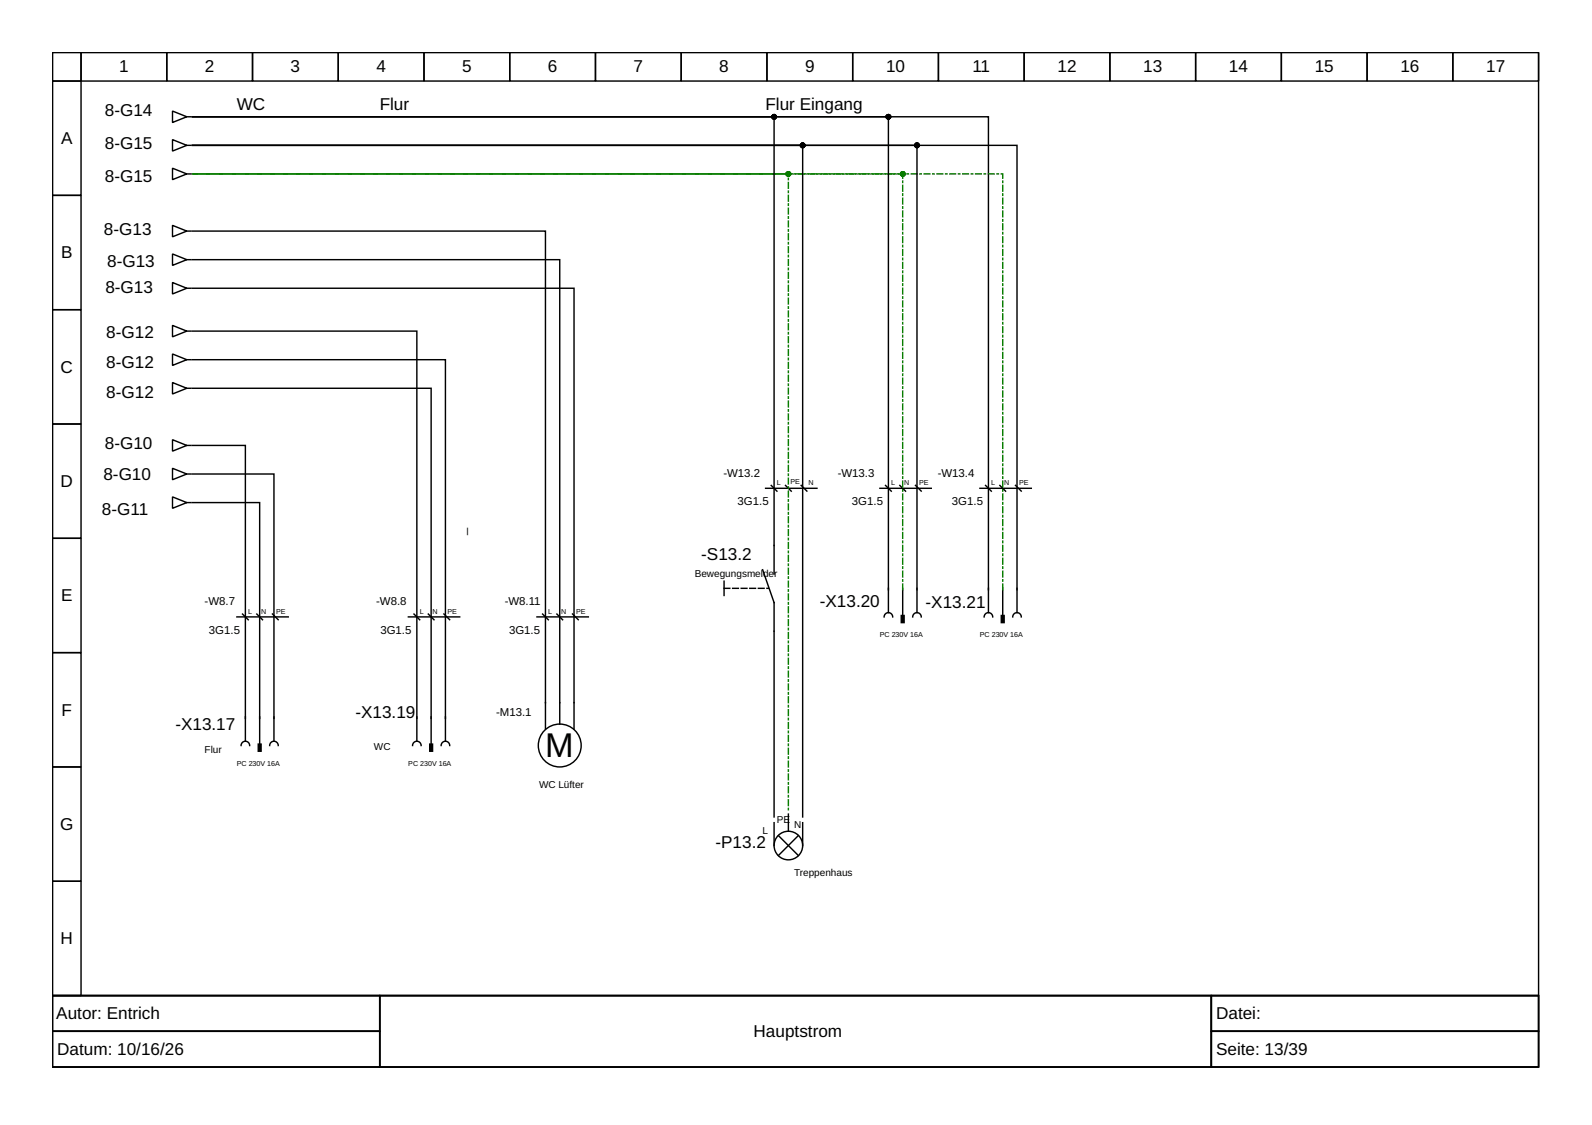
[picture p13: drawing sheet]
<svg xmlns="http://www.w3.org/2000/svg" width="297mm" height="210mm" viewBox="0 0 297 210" stroke-linecap="round" stroke-linejoin="round" font-family="sans-serif">
<defs><g id="words">
<text font-size="6.4" x="101.7" y="141.2">M</text>
<g font-size="3.2">
<text x="22.2" y="13.5">1</text>
<text x="38.2" y="13.5">2</text>
<text x="54.2" y="13.5">3</text>
<text x="70.2" y="13.5">4</text>
<text x="86.2" y="13.5">5</text>
<text x="102.2" y="13.5">6</text>
<text x="118.2" y="13.5">7</text>
<text x="134.2" y="13.5">8</text>
<text x="150.2" y="13.5">9</text>
<text x="165.3" y="13.5">10</text>
<text x="181.4" y="13.5">11</text>
<text x="197.3" y="13.5">12</text>
<text x="213.3" y="13.5">13</text>
<text x="229.3" y="13.5">14</text>
<text x="245.3" y="13.5">15</text>
<text x="261.3" y="13.5">16</text>
<text x="277.3" y="13.5">17</text>
<text x="19.6" y="21.7">8-G14</text>
<text x="44.2" y="20.5">WC</text>
<text x="70.8" y="20.5">Flur</text>
<text x="142.8" y="20.5">Flur Eingang</text>
<text x="11.4" y="26.9">A</text>
<text x="19.6" y="27.8">8-G15</text>
<text x="19.6" y="33.9">8-G15</text>
<text x="19.4" y="43.9">8-G13</text>
<text x="11.4" y="48.2">B</text>
<text x="20" y="49.8">8-G13</text>
<text x="19.7" y="54.6">8-G13</text>
<text x="19.8" y="63.1">8-G12</text>
<text x="11.3" y="69.5">C</text>
<text x="19.8" y="68.7">8-G12</text>
<text x="19.8" y="74.2">8-G12</text>
<text x="19.6" y="83.8">8-G10</text>
<text x="19.3" y="89.6">8-G10</text>
<text x="11.3" y="90.8">D</text>
<text x="19" y="96">8-G11</text>
<text x="130.8" y="104.4">-S13.2</text>
<text x="11.4" y="112.2">E</text>
<text x="153" y="113.2">-X13.20</text>
<text x="172.7" y="113.5">-X13.21</text>
<text x="11.5" y="133.5">F</text>
<text x="32.7" y="136.2">-X13.17</text>
<text x="66.3" y="134">-X13.19</text>
<text x="11.2" y="154.8">G</text>
<text x="133.5" y="158.3">-P13.2</text>
<text x="11.3" y="176.2">H</text>
<text x="10.5" y="190.2">Autor: Entrich</text>
<text x="226.9" y="190.2">Datei:</text>
<text x="10.7" y="196.8">Datum: 10/16/26</text>
<text x="140.6" y="193.5">Hauptstrom</text>
<text x="226.9" y="196.8">Seite: 13/39</text>
</g>
<text font-size="2.4" x="86.8" y="99.9" transform="rotate(-90 86.8 99.9)">_</text>
<g font-size="2.1">
<text x="135" y="89">-W13.2</text>
<text x="156.3" y="89">-W13.3</text>
<text x="175" y="89">-W13.4</text>
<text x="137.6" y="94.3">3G1.5</text>
<text x="159" y="94.3">3G1.5</text>
<text x="177.6" y="94.3">3G1.5</text>
<text x="38.2" y="113">-W8.7</text>
<text x="70.2" y="113">-W8.8</text>
<text x="94.2" y="113">-W8.11</text>
<text x="39" y="118.3">3G1.5</text>
<text x="71" y="118.3">3G1.5</text>
<text x="95" y="118.3">3G1.5</text>
<text x="92.6" y="133.5">-M13.1</text>
</g>
<g font-size="1.9">
<text x="129.6" y="107.6">Bewegungsmelder</text>
<text x="38.2" y="140.4">Flur</text>
<text x="69.8" y="139.9">WC</text>
<text x="100.6" y="147.1">WC Lüfter</text>
<text x="142.3" y="155.6">L</text>
<text x="145" y="153.5">PE</text>
<text x="148.2" y="154.6">N</text>
<text x="148.2" y="163.4">Treppenhaus</text>
</g>
<g font-size="1.3">
<text x="145" y="90.6">L</text>
<text x="147.5" y="90.3">PE</text>
<text x="150.8" y="90.6">N</text>
<text x="166.3" y="90.6">L</text>
<text x="168.7" y="90.6">N</text>
<text x="171.5" y="90.6">PE</text>
<text x="185" y="90.6">L</text>
<text x="187.4" y="90.6">N</text>
<text x="190.2" y="90.6">PE</text>
<text x="46.3" y="114.6">L</text>
<text x="48.7" y="114.6">N</text>
<text x="51.5" y="114.6">PE</text>
<text x="78.3" y="114.6">L</text>
<text x="80.7" y="114.6">N</text>
<text x="83.5" y="114.6">PE</text>
<text x="102.3" y="114.6">L</text>
<text x="104.7" y="114.6">N</text>
<text x="107.5" y="114.6">PE</text>
<text x="164.2" y="118.8">PC 230V 16A</text>
<text x="182.8" y="118.8">PC 230V 16A</text>
<text x="44.2" y="142.8">PC 230V 16A</text>
<text x="76.2" y="142.8">PC 230V 16A</text>
</g>
</g></defs>
<g fill="none" stroke="#000" stroke-width=".27">
<path d="M9.8 9.8h277.3v176h-277.3zM9.8 9.8h5.3v5.3h-5.3zM9.8 15.1h5.3v21.4h-5.3zM15.1 9.8h16v5.3h-16zM31.1 9.8h16v5.3h-16zM47.1 9.8h16v5.3h-16zM63.1 9.8h16v5.3h-16zM79.1 9.8h16v5.3h-16zM95.1 9.8h16v5.3h-16zM111.1 9.8h16v5.3h-16zM127.1 9.8h16v5.3h-16zM143.1 9.8h16v5.3h-16z"/>
<path d="M159.1 9.8h16v5.3h-16zM175.1 9.8h16v5.3h-16zM191.1 9.8h16v5.3h-16zM207.1 9.8h16v5.3h-16zM223.1 9.8h16v5.3h-16zM239.1 9.8h16v5.3h-16zM255.1 9.8h16v5.3h-16zM271.1 9.8h16v5.3h-16zM9.8 36.5h5.3v21.3h-5.3zM32.2 31.4l2.7 1.1-2.7 1zM32.2 26.1l2.7 1-2.7 1.1zM32.2 20.7l2.7 1.1-2.7 1.1z"/>
<path d="M34.9 32.5h.8M34.9 27.1h.8M34.9 21.8h.8M35.9 21.8h148.5v88.2M35.9 21.8h129.9v88.2M35.9 27.1h153.9v82.9M35.9 27.1h135.2v82.9M35.9 27.1h113.9v125.3M35.9 21.8h108.5v85.3M9.8 57.8h5.3v21.3h-5.3zM32.2 42.1l2.7 1-2.7 1.1zM32.2 52.7l2.7 1.1-2.7 1z"/>
<path d="M32.2 47.4l2.7 1-2.7 1.1zM34.9 43.1h.8M34.9 53.8h.8M34.9 48.4h.8M35.9 48.4h68.5v86.7M35.9 43.1h65.9v92.9M35.9 53.8h71.2v82.2M9.8 79.1h5.3v21.3h-5.3zM32.2 60.7l2.7 1.1-2.7 1zM32.2 71.4l2.7 1-2.7 1.1zM32.2 66l2.7 1.1-2.7 1.1zM34.9 61.8h.8"/>
<path d="M34.9 72.4h.8M34.9 67.1h.8M35.9 72.4h44.5v61.6M35.9 61.8h41.9v72.2M35.9 67.1h47.2v66.9M32.2 92.7l2.7 1.1-2.7 1zM32.2 82l2.7 1.1-2.7 1.1zM32.2 87.4l2.7 1-2.7 1.1zM34.9 93.8h.8M34.9 83.1h.8M34.9 88.4h.8M35.9 88.4h15.2v45.6"/>
<path d="M35.9 93.8h12.5v40.2M35.9 83.1h9.9v50.9M142.8 91.1h9.6M143.9 90.6l1.1 1M146.6 90.6l1 1M149.5 90.6l1 1M164.2 91.1h9.6M165.2 90.6l1.1 1M167.9 90.6l1.1 1M170.8 90.6l1.1 1M182.8 91.1h9.6M183.9 90.6l1.1 1"/>
<path d="M186.6 90.6l1 1M189.5 90.6l1 1M9.8 100.4h5.3v21.4h-5.3zM44.2 115.1h9.6M45.2 114.6l1.1 1M47.9 114.6l1.1 1M50.8 114.6l1.1 1M76.2 115.1h9.6M77.2 114.6l1.1 1M79.9 114.6l1.1 1M82.8 114.6l1.1 1M100.2 115.1h9.6"/>
<path d="M101.2 114.6l1.1 1M103.9 114.6l1.1 1M106.8 114.6l1.1 1M135.1 108.4v2.7M142.3 106.3l2.1 6.1v40M165 115.1a.8 .8 0 0 1 .8-.8 .8 .8 0 0 1 .8 .8M165.8 109.8v4.5M168.4 109.8v5M170.3 115.1a.8 .8 0 0 1 .8-.8 .8 .8 0 0 1 .8 .8M171.1 109.8v4.5M183.6 115.1a.8 .8 0 0 1 .8-.8 .8 .8 0 0 1 .8 .8M184.4 109.8v4.5"/>
<path d="M187.1 109.8v5M189 115.1a.8 .8 0 0 1 .8-.8 .8 .8 0 0 1 .8 .8M189.8 109.8v4.5M9.8 121.8h5.3v21.3h-5.3zM45 139.1a.8 .8 0 0 1 .8-.8 .8 .8 0 0 1 .8 .8M45.8 133.8v4.5M48.4 133.8v5M50.3 139.1a.8 .8 0 0 1 .8-.8 .8 .8 0 0 1 .8 .8M51.1 133.8v4.5M77 139.1a.8 .8 0 0 1 .8-.8 .8 .8 0 0 1 .8 .8M77.8 133.8v4.5M80.4 133.8v5"/>
<path d="M82.3 139.1a.8 .8 0 0 1 .8-.8 .8 .8 0 0 1 .8 .8M83.1 133.8v4.5M9.8 143.1h5.3v21.3h-5.3zM144.4 153.5v4.3M145.2 155.9l3.8 3.7M147.1 151.9v3.2M149 155.9l-3.8 3.7M149.8 153.5v4.3M9.8 164.4h5.3v21.4h-5.3zM9.8 185.8h277.3v13.3h-277.3zM9.8 185.8h61v6.6h-61zM9.8 192.4h61v6.7h-61z"/>
<path d="M70.8 185.8h155.2v13.3h-155.2zM226 185.8h61.1v6.6h-61.1zM226 192.4h61.1v6.7h-61.1z"/>
<circle cx="104.4" cy="139.1" r="4"/>
<circle cx="147.1" cy="157.8" r="2.67"/>
</g>
<path d="M135.1 109.8h8.3" fill="none" stroke="#000" stroke-width=".27" stroke-dasharray="1.1 .5"/>
<g fill="#000" stroke="#000" stroke-width=".27">
<path d="M168.2 114.8h.5v1.4h-.5z" fill-rule="evenodd"/>
<path d="M186.8 114.8h.6v1.4h-.6z" fill-rule="evenodd"/>
<path d="M48.2 138.8h.5v1.4h-.5z" fill-rule="evenodd"/>
<path d="M80.2 138.8h.5v1.4h-.5z" fill-rule="evenodd"/>
<circle cx="144.4" cy="21.8" r=".4"/>
<circle cx="149.8" cy="27.1" r=".4"/>
<circle cx="165.8" cy="21.8" r=".4"/>
<circle cx="171.1" cy="27.1" r=".4"/>
</g>
<path d="M35.9 32.5h111.2v118.9M168.4 110v-77.5h-132.5M187.1 110v-77.5h-151.2" fill="none" stroke="#087c00" stroke-width=".27" stroke-dasharray="1.1 .5 .3 .5"/>
<g fill="#087c00" stroke="#087c00" stroke-width=".27">
<circle cx="168.4" cy="32.5" r=".4"/>
<circle cx="147.1" cy="32.5" r=".4"/>
</g>
<use href="#words"/>
</svg>
